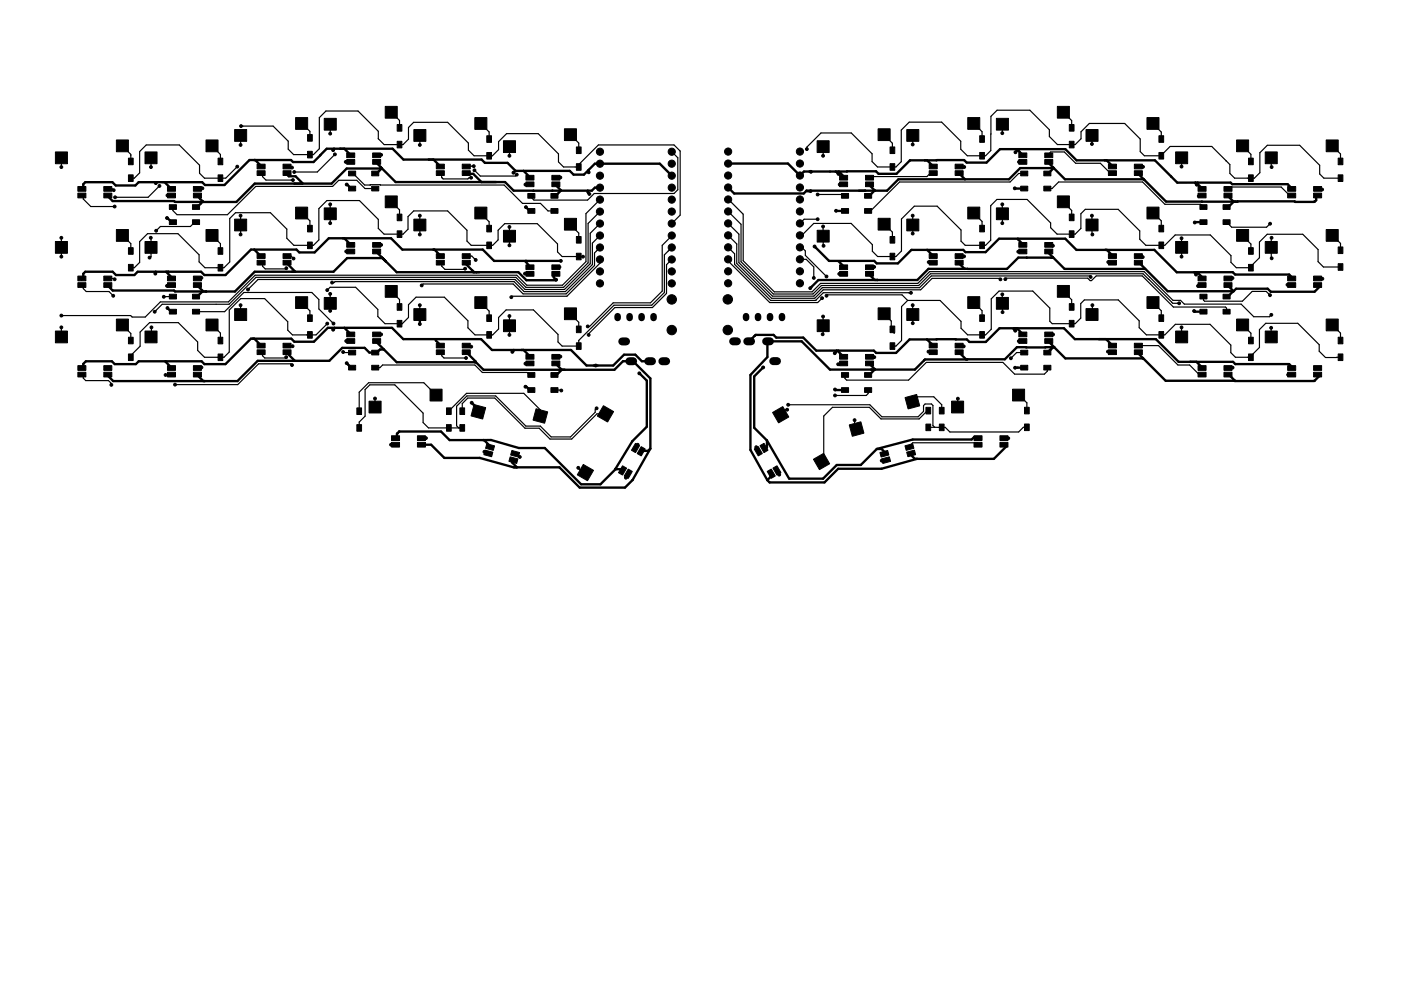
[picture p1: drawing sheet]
<svg xmlns="http://www.w3.org/2000/svg" width="297mm" height="210mm" viewBox="0 0 297 210" stroke-linecap="round" stroke-linejoin="round" font-family="sans-serif">
<g fill="#000" stroke="#000" stroke-width=".21">
<path d="M11.7 32.2h2.6v2.5h-2.6zM24.7 29.7h2.5v2.5h-2.5zM27.2 33.6h1v1.4h-1zM27.2 37.1h1v1.4h-1zM30.7 32.2h2.6v2.5h-2.6zM43.7 29.7h2.5v2.5h-2.5zM46.2 33.6h1v1.4h-1zM46.2 37.1h1v1.4h-1zM49.7 27.5h2.6v2.5h-2.6zM54.5 34.8h1.7v1h-1.7zM54.5 36.2h1.7v1h-1.7zM60 34.8h1.7v1h-1.7z"/>
<path d="M60 36.2h1.7v1h-1.7zM62.7 24.9h2.5v2.5h-2.5zM65.2 28.6h1v1.4h-1zM65.2 32.1h1v1.4h-1zM68.7 25.1h2.6v2.5h-2.6zM73.5 32.5h1.7v1h-1.7zM73.5 33.9h1.7v1h-1.7zM73.9 36.3h1.5v1h-1.5zM73.9 39.5h1.5v1h-1.5zM79 32.5h1.7v1h-1.7zM79 33.9h1.7v1h-1.7zM78.8 36.3h1.5v1h-1.5z"/>
<path d="M78.8 39.5h1.5v1h-1.5zM81.7 22.6h2.5v2.5h-2.5zM84.2 26.4h1v1.4h-1zM84.2 30h1v1.4h-1zM87.7 27.5h2.6v2.5h-2.6zM92.5 34.8h1.7v1h-1.7zM92.5 36.2h1.7v1h-1.7zM98 34.8h1.7v1h-1.7zM98 36.2h1.7v1h-1.7zM100.7 24.9h2.5v2.5h-2.5zM103.2 28.8h1v1.4h-1zM103.2 32.4h1v1.4h-1z"/>
<path d="M106.7 29.9h2.6v2.5h-2.6zM111.5 37.2h1.7v1h-1.7zM111.5 38.6h1.7v1h-1.7zM117 37.2h1.7v1h-1.7zM117 38.6h1.7v1h-1.7zM119.7 27.3h2.5v2.5h-2.5zM122.2 31.2h1v1.4h-1zM122.2 34.7h1v1.4h-1zM173.2 29.9h2.6v2.5h-2.6zM178 37.2h1.7v1h-1.7zM178 38.6h1.7v1h-1.7zM183.5 37.2h1.7v1h-1.7z"/>
<path d="M183.5 38.6h1.7v1h-1.7zM186.2 27.3h2.5v2.5h-2.5zM188.7 31.2h1v1.4h-1zM188.7 34.7h1v1.4h-1zM192.3 27.5h2.5v2.5h-2.5zM197 34.8h1.7v1h-1.7zM197 36.2h1.7v1h-1.7zM202.5 34.8h1.7v1h-1.7zM202.5 36.2h1.7v1h-1.7zM205.2 24.9h2.5v2.5h-2.5zM207.7 28.8h1v1.4h-1zM207.7 32.3h1v1.4h-1z"/>
<path d="M211.3 25.1h2.5v2.5h-2.5zM216 32.5h1.7v1h-1.7zM216 33.9h1.7v1h-1.7zM216.4 36.3h1.5v1h-1.5zM216.4 39.5h1.5v1h-1.5zM221.5 32.5h1.7v1h-1.7zM221.5 33.9h1.7v1h-1.7zM221.3 36.3h1.5v1h-1.5zM221.3 39.5h1.5v1h-1.5zM224.2 22.6h2.5v2.5h-2.5zM226.7 26.4h1v1.4h-1zM226.7 30h1v1.4h-1z"/>
<path d="M230.3 27.5h2.5v2.5h-2.5zM235 34.8h1.7v1h-1.7zM235 36.2h1.7v1h-1.7zM240.5 34.8h1.7v1h-1.7zM240.5 36.2h1.7v1h-1.7zM243.2 24.9h2.5v2.5h-2.5zM245.7 28.8h1v1.4h-1zM245.7 32.3h1v1.4h-1zM249.3 32.2h2.5v2.5h-2.5zM262.2 29.7h2.5v2.5h-2.5zM264.7 33.5h1v1.4h-1zM264.7 37.1h1v1.4h-1z"/>
<path d="M268.3 32.2h2.5v2.5h-2.5zM281.2 29.7h2.5v2.5h-2.5zM283.7 33.5h1v1.4h-1zM283.7 37.1h1v1.4h-1zM11.7 51.2h2.6v2.5h-2.6zM16.5 39.6h1.7v1h-1.7zM16.5 41h1.7v1h-1.7zM16.5 58.6h1.7v1h-1.7zM22 39.6h1.7v1h-1.7zM22 41h1.7v1h-1.7zM22 58.6h1.7v1h-1.7zM24.7 48.7h2.5v2.5h-2.5z"/>
<path d="M27.2 52.6h1v1.4h-1zM27.2 56.1h1v1.4h-1zM30.7 51.2h2.6v2.5h-2.6zM35.5 39.6h1.7v1h-1.7zM35.5 41h1.7v1h-1.7zM35.5 58.6h1.7v1h-1.7zM35.9 43.4h1.5v1h-1.5zM35.9 46.6h1.5v1h-1.5zM41 39.6h1.7v1h-1.7zM41 41h1.7v1h-1.7zM41 58.6h1.7v1h-1.7zM40.8 43.4h1.5v1h-1.5z"/>
<path d="M40.8 46.6h1.5v1h-1.5zM43.7 48.7h2.5v2.5h-2.5zM46.2 52.6h1v1.4h-1zM46.2 56.1h1v1.4h-1zM49.7 46.5h2.6v2.5h-2.6zM54.5 53.8h1.7v1h-1.7zM54.5 55.2h1.7v1h-1.7zM60 53.8h1.7v1h-1.7zM60 55.2h1.7v1h-1.7zM62.7 43.9h2.5v2.5h-2.5zM65.2 47.8h1v1.4h-1zM65.2 51.4h1v1.4h-1z"/>
<path d="M68.7 44.1h2.6v2.5h-2.6zM73.5 51.5h1.7v1h-1.7zM73.5 52.9h1.7v1h-1.7zM79 51.5h1.7v1h-1.7zM79 52.9h1.7v1h-1.7zM81.7 41.6h2.5v2.5h-2.5zM84.2 45.4h1v1.4h-1zM84.2 49h1v1.4h-1zM87.7 46.5h2.6v2.5h-2.6zM92.5 53.8h1.7v1h-1.7zM92.5 55.2h1.7v1h-1.7zM98 53.8h1.7v1h-1.7z"/>
<path d="M98 55.2h1.7v1h-1.7zM100.7 43.9h2.5v2.5h-2.5zM103.2 47.8h1v1.4h-1zM103.2 51.4h1v1.4h-1zM106.7 48.9h2.6v2.5h-2.6zM111.5 56.2h1.7v1h-1.7zM111.5 57.6h1.7v1h-1.7zM111.9 41.1h1.5v1h-1.5zM111.9 44.3h1.5v1h-1.5zM117 56.2h1.7v1h-1.7zM117 57.6h1.7v1h-1.7zM116.8 41.1h1.5v1h-1.5z"/>
<path d="M116.8 44.3h1.5v1h-1.5zM119.7 46.3h2.5v2.5h-2.5zM122.2 50.2h1v1.4h-1zM122.2 53.7h1v1.4h-1zM173.3 48.9h2.5v2.5h-2.5zM178 56.2h1.7v1h-1.7zM178 57.6h1.7v1h-1.7zM178.4 41.1h1.5v1h-1.5zM178.4 44.3h1.5v1h-1.5zM183.5 56.2h1.7v1h-1.7zM183.5 57.6h1.7v1h-1.7zM183.3 41.1h1.5v1h-1.5z"/>
<path d="M183.3 44.3h1.5v1h-1.5zM186.2 46.3h2.5v2.5h-2.5zM188.7 50.2h1v1.4h-1zM188.7 53.7h1v1.4h-1zM192.3 46.5h2.5v2.5h-2.5zM197 53.8h1.7v1h-1.7zM197 55.2h1.7v1h-1.7zM202.5 53.8h1.7v1h-1.7zM202.5 55.2h1.7v1h-1.7zM205.2 43.9h2.5v2.5h-2.5zM207.7 47.8h1v1.4h-1zM207.7 51.3h1v1.4h-1z"/>
<path d="M211.3 44.1h2.5v2.5h-2.5zM216 51.5h1.7v1h-1.7zM216 52.9h1.7v1h-1.7zM221.5 51.5h1.7v1h-1.7zM221.5 52.9h1.7v1h-1.7zM224.2 41.6h2.5v2.5h-2.5zM226.7 45.4h1v1.4h-1zM226.7 49h1v1.4h-1zM230.3 46.5h2.5v2.5h-2.5zM235 53.8h1.7v1h-1.7zM235 55.2h1.7v1h-1.7zM240.5 53.8h1.7v1h-1.7z"/>
<path d="M240.5 55.2h1.7v1h-1.7zM243.2 43.9h2.5v2.5h-2.5zM245.7 47.8h1v1.4h-1zM245.7 51.3h1v1.4h-1zM249.3 51.2h2.5v2.5h-2.5zM254 39.6h1.7v1h-1.7zM254 41h1.7v1h-1.7zM254 58.6h1.7v1h-1.7zM254.4 43.4h1.5v1h-1.5zM254.4 46.6h1.5v1h-1.5zM259.5 39.6h1.7v1h-1.7zM259.5 41h1.7v1h-1.7z"/>
<path d="M259.5 58.6h1.7v1h-1.7zM259.3 43.4h1.5v1h-1.5zM259.3 46.6h1.5v1h-1.5zM262.2 48.7h2.5v2.5h-2.5zM264.7 52.5h1v1.4h-1zM264.7 56.1h1v1.4h-1zM268.3 51.2h2.5v2.5h-2.5zM273 39.6h1.7v1h-1.7zM273 41h1.7v1h-1.7zM273 58.6h1.7v1h-1.7zM278.5 39.6h1.7v1h-1.7zM278.5 41h1.7v1h-1.7z"/>
<path d="M278.5 58.6h1.7v1h-1.7zM281.2 48.7h2.5v2.5h-2.5zM283.7 52.4h1v1.4h-1zM283.7 55.9h1v1.4h-1zM11.7 70.2h2.6v2.5h-2.6zM16.5 60h1.7v1h-1.7zM16.5 77.6h1.7v1h-1.7zM16.5 79h1.7v1h-1.7zM22 60h1.7v1h-1.7zM22 77.6h1.7v1h-1.7zM22 79h1.7v1h-1.7zM24.7 67.7h2.5v2.5h-2.5z"/>
<path d="M27.2 71.6h1v1.4h-1zM27.2 75.1h1v1.4h-1zM30.7 70.2h2.6v2.5h-2.6zM35.5 60h1.7v1h-1.7zM35.5 77.6h1.7v1h-1.7zM35.5 79h1.7v1h-1.7zM35.9 62.4h1.5v1h-1.5zM35.9 65.6h1.5v1h-1.5zM41 60h1.7v1h-1.7zM41 77.6h1.7v1h-1.7zM41 79h1.7v1h-1.7zM40.8 62.4h1.5v1h-1.5z"/>
<path d="M40.8 65.6h1.5v1h-1.5zM43.7 67.7h2.5v2.5h-2.5zM46.2 71.6h1v1.4h-1zM46.2 75.1h1v1.4h-1zM49.7 65.5h2.6v2.5h-2.6zM54.5 72.8h1.7v1h-1.7zM54.5 74.2h1.7v1h-1.7zM60 72.8h1.7v1h-1.7zM60 74.2h1.7v1h-1.7zM62.7 62.9h2.5v2.5h-2.5zM65.2 66.8h1v1.4h-1zM65.2 70.4h1v1.4h-1z"/>
<path d="M68.7 63.1h2.6v2.5h-2.6zM73.5 70.5h1.7v1h-1.7zM73.5 71.9h1.7v1h-1.7zM73.9 74.3h1.5v1h-1.5zM73.9 77.5h1.5v1h-1.5zM79 70.5h1.7v1h-1.7zM79 71.9h1.7v1h-1.7zM78.8 74.3h1.5v1h-1.5zM78.8 77.5h1.5v1h-1.5zM81.7 60.6h2.5v2.5h-2.5zM84.2 64.4h1v1.4h-1zM84.2 68h1v1.4h-1z"/>
<path d="M87.7 65.5h2.6v2.5h-2.6zM92.5 72.8h1.7v1h-1.7zM92.5 74.2h1.7v1h-1.7zM98 72.8h1.7v1h-1.7zM98 74.2h1.7v1h-1.7zM100.7 62.9h2.5v2.5h-2.5zM103.2 66.8h1v1.4h-1zM103.2 70.4h1v1.4h-1zM106.7 67.9h2.6v2.5h-2.6zM111.5 75.2h1.7v1h-1.7zM111.5 76.6h1.7v1h-1.7zM111.9 79.1h1.5v1h-1.5z"/>
<path d="M117 75.2h1.7v1h-1.7zM117 76.6h1.7v1h-1.7zM116.8 79.1h1.5v1h-1.5zM119.7 65.3h2.5v2.5h-2.5zM122.2 69.2h1v1.4h-1zM122.2 72.7h1v1.4h-1zM173.3 67.9h2.5v2.5h-2.5zM178 75.2h1.7v1h-1.7zM178 76.6h1.7v1h-1.7zM178.4 79.1h1.5v1h-1.5zM183.5 75.2h1.7v1h-1.7zM183.5 76.6h1.7v1h-1.7z"/>
<path d="M183.3 79.1h1.5v1h-1.5zM186.2 65.3h2.5v2.5h-2.5zM188.7 69.2h1v1.4h-1zM188.7 72.7h1v1.4h-1zM192.3 65.5h2.5v2.5h-2.5zM197 72.8h1.7v1h-1.7zM197 74.2h1.7v1h-1.7zM202.5 72.8h1.7v1h-1.7zM202.5 74.2h1.7v1h-1.7zM205.2 62.9h2.5v2.5h-2.5zM207.7 66.8h1v1.4h-1zM207.7 70.3h1v1.4h-1z"/>
<path d="M211.3 63.1h2.5v2.5h-2.5zM216 70.5h1.7v1h-1.7zM216 71.9h1.7v1h-1.7zM216.4 74.3h1.5v1h-1.5zM216.4 77.5h1.5v1h-1.5zM221.5 70.5h1.7v1h-1.7zM221.5 71.9h1.7v1h-1.7zM221.3 74.3h1.5v1h-1.5zM221.3 77.5h1.5v1h-1.5zM224.2 60.6h2.5v2.5h-2.5zM226.7 64.4h1v1.4h-1zM226.7 68h1v1.4h-1z"/>
<path d="M230.3 65.5h2.5v2.5h-2.5zM235 72.8h1.7v1h-1.7zM235 74.2h1.7v1h-1.7zM240.5 72.8h1.7v1h-1.7zM240.5 74.2h1.7v1h-1.7zM243.2 62.9h2.5v2.5h-2.5zM245.7 66.8h1v1.4h-1zM245.7 70.3h1v1.4h-1zM249.3 70.2h2.5v2.5h-2.5zM254 77.6h1.7v1h-1.7zM254 79h1.7v1h-1.7zM254 60h1.7v1h-1.7z"/>
<path d="M254.4 62.4h1.5v1h-1.5zM254.4 65.6h1.5v1h-1.5zM259.5 77.6h1.7v1h-1.7zM259.5 79h1.7v1h-1.7zM259.5 60h1.7v1h-1.7zM259.3 62.4h1.5v1h-1.5zM259.3 65.6h1.5v1h-1.5zM262.2 67.7h2.5v2.5h-2.5zM264.7 71.5h1v1.4h-1zM264.7 75.1h1v1.4h-1zM268.3 70.2h2.5v2.5h-2.5zM273 77.6h1.7v1h-1.7z"/>
<path d="M273 79h1.7v1h-1.7zM273 60h1.7v1h-1.7zM278.5 77.6h1.7v1h-1.7zM278.5 79h1.7v1h-1.7zM278.5 60h1.7v1h-1.7zM281.2 67.7h2.5v2.5h-2.5zM283.7 71.5h1v1.4h-1zM283.7 75.1h1v1.4h-1zM75.7 86.5h1v1.4h-1zM75.7 90.1h1v1.4h-1zM78.2 85.1h2.6v2.5h-2.6zM83 92.5h1.7v1h-1.7z"/>
<path d="M83 93.9h1.7v1h-1.7zM88.5 92.5h1.7v1h-1.7zM88.5 93.9h1.7v1h-1.7zM91.2 82.6h2.5v2.5h-2.5zM94.7 86.5h1v1.4h-1zM94.7 90.1h1v1.4h-1zM97.5 86.5h1v1.4h-1zM97.5 90.1h1v1.4h-1zM102.8 95.5l1.7 .4-.3 1-1.6-.4zM103.2 94.2l1.7 .4-.3 1-1.6-.5zM100.5 85.8l2.5 .7-.7 2.4-2.4-.7zM108.2 96.9l1.6 .5-.3 .9-1.6-.4z"/>
<path d="M108.5 95.6l1.7 .4-.3 1-1.6-.5zM111.9 82.3h1.5v1h-1.5zM113.7 86.7l2.4 .7-.6 2.4-2.5-.7zM116.8 82.3h1.5v1h-1.5zM123.7 98.5l2.1 1.3-1.2 2.2-2.2-1.3zM127.9 86.1l2.2 1.2-1.3 2.2-2.1-1.2zM134.7 94.1l.9 .5-.9 1.4-.8-.5zM135.9 94.8l.9 .5-.8 1.4-.9-.5zM159.9 95.3l.9-.5 .8 1.4-.8 .5zM161.1 94.6l.9-.5 .8 1.4-.8 .5zM163.9 99.3l.8-.5 .9 1.5-.9 .5zM163.8 87.5l2.2-1.2 1.2 2.2-2.1 1.2z"/>
<path d="M172.5 97.4l2.1-1.2 1.3 2.2-2.2 1.2zM178.4 82.3h1.5v1h-1.5zM180.1 90.2l2.4-.7 .7 2.4-2.5 .7zM183.3 82.3h1.5v1h-1.5zM186.6 96l1.6-.4 .3 .9-1.7 .5zM186.9 97.4l1.7-.5 .2 1-1.6 .4zM191.9 94.6l1.6-.5 .3 1-1.7 .5zM192.2 95.9l1.7-.4 .2 1-1.6 .4zM191.9 84.4l2.5-.7 .6 2.4-2.5 .7zM196.3 86.4h1v1.4h-1zM196.3 90h1v1.4h-1zM199.2 86.4h1v1.4h-1z"/>
<path d="M199.2 90h1v1.4h-1zM201.8 85.1h2.5v2.5h-2.5zM206.5 92.5h1.7v1h-1.7zM206.5 93.9h1.7v1h-1.7zM212 92.5h1.7v1h-1.7zM212 93.9h1.7v1h-1.7zM214.7 82.6h2.5v2.5h-2.5zM217.2 86.4h1v1.4h-1zM217.2 90h1v1.4h-1zM132 98.8l.8 .5-.8 1.5-.9-.5zM133.2 99.5l.9 .5-.9 1.5-.9-.5zM162.7 100l.8-.5 .9 1.5-.9 .5z"/>
<circle cx="13" cy="35.5" r=".3"/>
<circle cx="32" cy="35.5" r=".3"/>
<circle cx="33" cy="38.9" r=".3"/>
<circle cx="33.8" cy="39.5" r=".3"/>
<circle cx="42.9" cy="40" r=".3"/>
<circle cx="50.3" cy="35.4" r=".3"/>
<circle cx="51" cy="30.8" r=".3"/>
<circle cx="51.1" cy="26.8" r=".3"/>
<circle cx="61.9" cy="35.6" r=".3"/>
<circle cx="62.1" cy="38.2" r=".3"/>
<circle cx="62.4" cy="36.5" r=".3"/>
<circle cx="70" cy="28.4" r=".3"/>
<circle cx="70.6" cy="31.9" r=".3"/>
<circle cx="71" cy="32.8" r=".3"/>
<circle cx="73.3" cy="34.4" r=".3"/>
<circle cx="73.5" cy="39.2" r=".3"/>
<circle cx="80.8" cy="32.9" r=".3"/>
<circle cx="89" cy="30.8" r=".3"/>
<circle cx="99.9" cy="37.7" r=".3"/>
<circle cx="100.4" cy="35.3" r=".3"/>
<circle cx="100.6" cy="36.1" r=".3"/>
<circle cx="108" cy="33.1" r=".3"/>
<circle cx="108.9" cy="36.6" r=".3"/>
<circle cx="109.6" cy="37.1" r=".3"/>
<circle cx="111.4" cy="39.2" r=".3"/>
<circle cx="118.8" cy="37.7" r=".3"/>
<circle cx="124.8" cy="36.6" r=".3"/>
<circle cx="127.2" cy="39.8" r=".76"/>
<circle cx="127.2" cy="34.7" r=".76"/>
<circle cx="127.2" cy="37.3" r=".76"/>
<circle cx="127.2" cy="32.2" r=".76"/>
<circle cx="142.4" cy="39.8" r=".76"/>
<circle cx="142.4" cy="34.7" r=".76"/>
<circle cx="142.4" cy="32.2" r=".76"/>
<circle cx="142.4" cy="37.3" r=".76"/>
<circle cx="154.4" cy="32.2" r=".76"/>
<circle cx="154.4" cy="34.7" r=".76"/>
<circle cx="154.4" cy="37.2" r=".76"/>
<circle cx="154.4" cy="39.8" r=".76"/>
<circle cx="169.6" cy="34.7" r=".76"/>
<circle cx="169.6" cy="39.8" r=".76"/>
<circle cx="169.6" cy="37.2" r=".76"/>
<circle cx="169.6" cy="32.2" r=".76"/>
<circle cx="171.1" cy="31.6" r=".3"/>
<circle cx="171.9" cy="36.5" r=".3"/>
<circle cx="174.5" cy="33.1" r=".3"/>
<circle cx="177.8" cy="36.9" r=".3"/>
<circle cx="178" cy="39.2" r=".3"/>
<circle cx="193.5" cy="30.7" r=".3"/>
<circle cx="204.4" cy="35.4" r=".3"/>
<circle cx="212.5" cy="28.3" r=".3"/>
<circle cx="215.2" cy="40" r=".3"/>
<circle cx="215.3" cy="32.3" r=".3"/>
<circle cx="216" cy="34.4" r=".3"/>
<circle cx="231.5" cy="30.6" r=".3"/>
<circle cx="242.3" cy="35.4" r=".3"/>
<circle cx="250.5" cy="35.4" r=".3"/>
<circle cx="253.8" cy="39.2" r=".3"/>
<circle cx="269.6" cy="35.5" r=".3"/>
<circle cx="13" cy="50.5" r=".3"/>
<circle cx="13" cy="54.5" r=".3"/>
<circle cx="24.1" cy="40.4" r=".3"/>
<circle cx="24.3" cy="59.3" r=".3"/>
<circle cx="24.3" cy="43.8" r=".3"/>
<circle cx="24.4" cy="41.9" r=".3"/>
<circle cx="31.7" cy="54.7" r=".3"/>
<circle cx="32" cy="50.4" r=".3"/>
<circle cx="32.9" cy="58.1" r=".3"/>
<circle cx="33.1" cy="49" r=".3"/>
<circle cx="35.4" cy="46.3" r=".3"/>
<circle cx="35.5" cy="41.5" r=".3"/>
<circle cx="42.7" cy="59" r=".3"/>
<circle cx="51" cy="49.8" r=".3"/>
<circle cx="51" cy="45.8" r=".3"/>
<circle cx="60.7" cy="56.9" r=".3"/>
<circle cx="62.2" cy="54.9" r=".3"/>
<circle cx="70" cy="47.4" r=".3"/>
<circle cx="70" cy="43.4" r=".3"/>
<circle cx="70.4" cy="60" r=".3"/>
<circle cx="73.4" cy="53.4" r=".3"/>
<circle cx="80.8" cy="52" r=".3"/>
<circle cx="89" cy="45.8" r=".3"/>
<circle cx="89" cy="49.8" r=".3"/>
<circle cx="98.6" cy="57" r=".3"/>
<circle cx="100.9" cy="55.2" r=".3"/>
<circle cx="108" cy="48.2" r=".3"/>
<circle cx="108" cy="52.1" r=".3"/>
<circle cx="111.3" cy="58.1" r=".3"/>
<circle cx="111.5" cy="44" r=".3"/>
<circle cx="117.9" cy="59.4" r=".3"/>
<circle cx="118.6" cy="56.7" r=".3"/>
<circle cx="118.9" cy="55.4" r=".3"/>
<circle cx="123.6" cy="54.5" r=".3"/>
<circle cx="125" cy="41.2" r=".3"/>
<circle cx="127.2" cy="55.1" r=".76"/>
<circle cx="127.2" cy="57.6" r=".76"/>
<circle cx="127.2" cy="47.4" r=".76"/>
<circle cx="127.2" cy="50" r=".76"/>
<circle cx="127.2" cy="44.9" r=".76"/>
<circle cx="127.2" cy="42.4" r=".76"/>
<circle cx="127.2" cy="52.5" r=".76"/>
<circle cx="142.4" cy="47.4" r=".76"/>
<circle cx="142.4" cy="42.4" r=".76"/>
<circle cx="142.4" cy="50" r=".76"/>
<circle cx="142.4" cy="44.9" r=".76"/>
<circle cx="142.4" cy="57.6" r=".76"/>
<circle cx="142.4" cy="52.5" r=".76"/>
<circle cx="142.4" cy="55.1" r=".76"/>
<circle cx="154.4" cy="42.3" r=".76"/>
<circle cx="154.4" cy="47.4" r=".76"/>
<circle cx="154.4" cy="49.9" r=".76"/>
<circle cx="154.4" cy="55" r=".76"/>
<circle cx="154.4" cy="57.6" r=".76"/>
<circle cx="154.4" cy="44.9" r=".76"/>
<circle cx="154.4" cy="52.5" r=".76"/>
<circle cx="169.6" cy="42.3" r=".76"/>
<circle cx="169.6" cy="44.9" r=".76"/>
<circle cx="169.6" cy="49.9" r=".76"/>
<circle cx="169.6" cy="57.6" r=".76"/>
<circle cx="169.6" cy="47.4" r=".76"/>
<circle cx="169.6" cy="55" r=".76"/>
<circle cx="169.6" cy="52.5" r=".76"/>
<circle cx="171.9" cy="40.6" r=".3"/>
<circle cx="172.5" cy="59" r=".3"/>
<circle cx="172.7" cy="52.3" r=".3"/>
<circle cx="173.4" cy="46.5" r=".3"/>
<circle cx="173.4" cy="41.3" r=".3"/>
<circle cx="174.5" cy="48.1" r=".3"/>
<circle cx="174.6" cy="52.2" r=".3"/>
<circle cx="175.2" cy="58.7" r=".3"/>
<circle cx="177.3" cy="44.7" r=".3"/>
<circle cx="177.9" cy="58.1" r=".3"/>
<circle cx="185.3" cy="56.6" r=".3"/>
<circle cx="193.5" cy="49.6" r=".3"/>
<circle cx="193.5" cy="45.8" r=".3"/>
<circle cx="196.9" cy="55.6" r=".3"/>
<circle cx="204.4" cy="54.4" r=".3"/>
<circle cx="212.1" cy="59.3" r=".3"/>
<circle cx="212.5" cy="47.4" r=".3"/>
<circle cx="212.5" cy="43.4" r=".3"/>
<circle cx="213.1" cy="59.2" r=".3"/>
<circle cx="215.9" cy="53.4" r=".3"/>
<circle cx="223.2" cy="52.1" r=".3"/>
<circle cx="231.2" cy="58.8" r=".3"/>
<circle cx="231.5" cy="45.8" r=".3"/>
<circle cx="231.6" cy="49.8" r=".3"/>
<circle cx="235" cy="55.6" r=".3"/>
<circle cx="242.3" cy="54.5" r=".3"/>
<circle cx="250.5" cy="50.6" r=".3"/>
<circle cx="250.5" cy="54.5" r=".3"/>
<circle cx="253.3" cy="47.2" r=".3"/>
<circle cx="253.6" cy="58.3" r=".3"/>
<circle cx="254.2" cy="41.6" r=".3"/>
<circle cx="261.3" cy="59" r=".3"/>
<circle cx="269.3" cy="47.5" r=".3"/>
<circle cx="269.6" cy="50.5" r=".3"/>
<circle cx="269.6" cy="54.8" r=".3"/>
<circle cx="280.3" cy="40.2" r=".3"/>
<circle cx="280.4" cy="59.1" r=".3"/>
<circle cx="13" cy="69.5" r=".3"/>
<circle cx="13" cy="67" r=".3"/>
<circle cx="24" cy="62.8" r=".3"/>
<circle cx="32.1" cy="69.5" r=".3"/>
<circle cx="32.8" cy="66.1" r=".3"/>
<circle cx="34.7" cy="63" r=".3"/>
<circle cx="35.1" cy="79.6" r=".3"/>
<circle cx="35.4" cy="60.7" r=".3"/>
<circle cx="35.5" cy="65.4" r=".3"/>
<circle cx="42.7" cy="78" r=".3"/>
<circle cx="51" cy="64.8" r=".3"/>
<circle cx="52.6" cy="61.4" r=".3"/>
<circle cx="60.7" cy="75.8" r=".3"/>
<circle cx="61.9" cy="77.5" r=".3"/>
<circle cx="62" cy="73.5" r=".3"/>
<circle cx="69.4" cy="61.6" r=".3"/>
<circle cx="69.4" cy="68.7" r=".3"/>
<circle cx="70" cy="62.4" r=".3"/>
<circle cx="70" cy="66" r=".3"/>
<circle cx="70.6" cy="70" r=".3"/>
<circle cx="70.7" cy="68.7" r=".3"/>
<circle cx="72.8" cy="74.7" r=".3"/>
<circle cx="73.4" cy="72.4" r=".3"/>
<circle cx="73.5" cy="77.1" r=".3"/>
<circle cx="80.8" cy="71" r=".3"/>
<circle cx="89" cy="64.8" r=".3"/>
<circle cx="89" cy="68.8" r=".3"/>
<circle cx="89.4" cy="60.6" r=".3"/>
<circle cx="98.8" cy="76" r=".3"/>
<circle cx="99.9" cy="73.6" r=".3"/>
<circle cx="108" cy="67.1" r=".3"/>
<circle cx="108" cy="71.1" r=".3"/>
<circle cx="108.4" cy="63.1" r=".3"/>
<circle cx="108.6" cy="74.7" r=".3"/>
<circle cx="111.4" cy="77.2" r=".3"/>
<circle cx="118.8" cy="75.7" r=".3"/>
<circle cx="124.6" cy="69.3" r=".3"/>
<circle cx="124.8" cy="71.1" r=".3"/>
<circle cx="126.3" cy="77.6" r=".3"/>
<circle cx="127.2" cy="60.1" r=".76"/>
<circle cx="135.5" cy="79.2" r=".3"/>
<circle cx="142.4" cy="60.1" r=".76"/>
<circle cx="142.4" cy="63.5" r="1"/>
<circle cx="142.4" cy="70" r="1"/>
<circle cx="154.3" cy="70" r="1"/>
<circle cx="154.3" cy="63.5" r="1"/>
<circle cx="154.4" cy="60.1" r=".76"/>
<circle cx="161.8" cy="78" r=".3"/>
<circle cx="169.6" cy="60.1" r=".76"/>
<circle cx="171.8" cy="61.1" r=".3"/>
<circle cx="174.3" cy="63.3" r=".3"/>
<circle cx="174.4" cy="70.9" r=".3"/>
<circle cx="174.5" cy="67.2" r=".3"/>
<circle cx="175.2" cy="62.7" r=".3"/>
<circle cx="177" cy="74.9" r=".3"/>
<circle cx="177.7" cy="77.3" r=".3"/>
<circle cx="185.4" cy="75.8" r=".3"/>
<circle cx="193.1" cy="62.1" r=".3"/>
<circle cx="193.5" cy="64.8" r=".3"/>
<circle cx="193.5" cy="68.6" r=".3"/>
<circle cx="196.9" cy="74.6" r=".3"/>
<circle cx="204.3" cy="73.5" r=".3"/>
<circle cx="212.5" cy="62.5" r=".3"/>
<circle cx="212.6" cy="66.2" r=".3"/>
<circle cx="214.3" cy="76" r=".3"/>
<circle cx="215.2" cy="78" r=".3"/>
<circle cx="215.3" cy="70.2" r=".3"/>
<circle cx="216" cy="72.4" r=".3"/>
<circle cx="223.3" cy="71" r=".3"/>
<circle cx="231.6" cy="64.8" r=".3"/>
<circle cx="234.9" cy="74.6" r=".3"/>
<circle cx="250" cy="64.3" r=".3"/>
<circle cx="250.5" cy="69.5" r=".3"/>
<circle cx="253.2" cy="66" r=".3"/>
<circle cx="254" cy="60.7" r=".3"/>
<circle cx="261.3" cy="78" r=".3"/>
<circle cx="269.3" cy="62.6" r=".3"/>
<circle cx="269.5" cy="69.6" r=".3"/>
<circle cx="269.5" cy="66.8" r=".3"/>
<circle cx="273" cy="60.4" r=".3"/>
<circle cx="273.1" cy="79.5" r=".3"/>
<circle cx="23.6" cy="81.7" r=".3"/>
<circle cx="37.1" cy="81.6" r=".3"/>
<circle cx="79.5" cy="84.6" r=".3"/>
<circle cx="82.9" cy="94.4" r=".3"/>
<circle cx="90.3" cy="93" r=".3"/>
<circle cx="100" cy="85.5" r=".3"/>
<circle cx="102.7" cy="95.9" r=".3"/>
<circle cx="110.2" cy="97" r=".3"/>
<circle cx="111.4" cy="82.1" r=".3"/>
<circle cx="119" cy="82.9" r=".3"/>
<circle cx="122.6" cy="99.3" r=".3"/>
<circle cx="126.5" cy="86.6" r=".3"/>
<circle cx="135.2" cy="94.4" r=".3"/>
<circle cx="160.3" cy="94.9" r=".3"/>
<circle cx="166.9" cy="86.9" r=".3"/>
<circle cx="167.1" cy="85.9" r=".3"/>
<circle cx="177" cy="82.6" r=".3"/>
<circle cx="177" cy="83.9" r=".3"/>
<circle cx="181.2" cy="89.1" r=".3"/>
<circle cx="186.9" cy="97.7" r=".3"/>
<circle cx="203.1" cy="84.6" r=".3"/>
<circle cx="213.8" cy="93" r=".3"/>
<circle cx="132.7" cy="101.4" r=".3"/>
<circle cx="165.2" cy="100.7" r=".3"/>
</g>
<path d="M130.9 67.1v.4M133.5 67.1v.4M136 67.1v.4M138.6 67.1v.4M158.2 67.1v.4M160.7 67.1v.4M163.3 67.1v.4M165.8 67.1v.4" fill="none" stroke="#000" stroke-width="1.4"/>
<path d="M131.9 72.4h.8M133.4 76.6h.8M137.4 76.6h.8M140.4 76.6h.8M155.4 72.4h.8M158.4 72.4h.8M162.4 72.4h.8M163.9 76.6h.8" fill="none" stroke="#000" stroke-width="1.7"/>
<g fill="none" stroke="#000" stroke-width=".25">
<path d="M13 33.5v2M25.9 31l1.8 1.8v1.5M25.9 30.9v.1M32 35.4v.1M32 33.5v1.9M33.8 39.5l-2.4 2.4h-7M42.9 40l-.1 .1h-1.2M44.9 30.9l1.8 1.9v1.5M50.3 35.4l-2.4 2.4h-4.5l-1.1-1v-1.7l-4.3-4.3h-7l-1.4 1.4v4.5l-1.1 1.1h-.8M51 28.7v2.1M51.1 26.8h6.8l3.2 3.2v1.7l1.2 1.1h4.2l1.2-1.2v-6.6l1.4-1.4h6.8l4.3 4.3v1.6M55.7 36.7l-.1 .1"/>
<path d="M55.7 36.7v.8l.7 .7h5.7M60.6 35.3h1.1l.2 .3M63.9 26.2l1.8 1.7v1.4M70 28.3v.1M70 26.4v1.9M71 32.8l-3.7 3.7h-4.9M73.3 34.4h1.4M74.7 36.8h.2l2.4 2.5h29.6l3.9 3.9h3.8l1.6 1.6h1.4M80.2 29.5h.1M80.2 29.5l1.2 1.2h4.1l1.1-1.2v-2.4l1.1-1.1h7.2l4.4 4.4v1.5l1.2 1.2h3.9l1.3-1.3v-1.7l1.7-1.7h6.7l4.3 4.3v1.7l1.1 1h3.2v-.5l4.2-4.1h16l1.3 1.3v13.5l-1.8 1.8M80.8 32.9l-1.2 .1M82.9 23.8l1.8 1.8v1.5"/>
<path d="M89 28.7v2.1M93.6 36.8v.8l.2 .2M93.8 37.8h.1M99.9 37.7h-.4l-.3 .3h-5.2l-.2-.2M100.4 35.3h-1.8M100.6 36.1l1.2 1.3h7.5l.3-.3M101.9 26.2l1.8 1.8v1.5M108 31.1v2M112.7 39.1l-1.3 .1M118.8 37.7h-1.2M120.9 28.6l1.8 1.8v1.5M120.9 28.6h.1"/>
<path d="M142.4 32.2l1.3 1.3v6.8l-.8 .8h-16.9l-1.4 1.4h-11.4l-.5-.6v-.3M171.1 31.6v-.4l3-3h6.4l4.4 4.4v1.7l1.1 1.1h4l1.1-1.1v-6.7l1.7-1.7h6.8l4.1 4.1v1.7l1.4 1.3h3.9l1.1-1.1v-7.2l1.3-1.3h6.9l4.2 4.1v1.5l1.7 1.7h3.8l1.2-1.3v-1.4l1.8-1.8h7.5l3.2 3.3v2.7l.9 .8h3.5l2-1.9h8.8l3 3M174.5 31.1v2M179.2 39.1l-1.2 .1M187.5 28.6l1.7 1.8v1.5M193.5 30.6v.1M193.5 28.7v1.9M198.2 36.7h-.9l-.8 .8h-11.3l-.2 .2h-.9M203.1 35.3l1.3 .1M206.5 26.2h.1M206.5 26.2l1.7 1.7v1.6M212.5 26.4v1.9"/>
<path d="M216 34.4h1.2M217.2 36.8h-1.2l-1.8 1.8h-23.5l-6.1 6.2h-.5M222.1 33l.7-.8h2.9l2.4 2.4h5.2l2 2.1M225.5 23.8l1.7 1.8v1.5M225.5 23.8h.1M231.5 30.5v.1M231.5 28.7v1.8M235.3 36.7h.9M235.3 36.7h.1M241.1 35.3l1.2 .1M244.5 26.2l1.7 1.8v1.5M250.5 33.5v1.9"/>
<path d="M259.9 34.1l.9 .8v1.9l1 1h4.2l1.1-1.2v-4.2l1.6-1.6h6.9l4.2 4.3v1.8l.9 .9h3.5M259.9 34.1v.1M263.5 31l1.7 1.7v1.5M263.5 30.9v.1M269.5 33.5l.1 2M282.5 30.9h.1M282.5 30.9l1.7 1.8v1.5M13 50.5v4M17.3 59.5h.1M17.7 41.5v.7l1.5 1.6h5.1M22.6 40.1h1.2l.3 .3M22.6 59.1h1.5l.2 .2"/>
<path d="M25.9 49.9h.1M26 49.9l1.7 1.8v1.6M32 50.4v4l-.3 .3M35.5 41.5h1.2M36.2 59.3h.1M41.6 47.1h-.3l-.9 1h-6.4l-.9 .9M42.7 59h-1l-.1 .1M44.9 49.9l1.8 1.8v1.6M51 45.8v4M55.6 55.7l.1 .8 .5 .6h4.4l.1-.2M60.6 54.3h1.1l.5 .6M63.9 45.2l1.8 1.7v1.6"/>
<path d="M70 43.4v3.9M70 45.3v.1M70 47.3v.1M73.4 53.4h1.3M79.6 40h-2.2l-1.8-1.7h-3.8l-1.3 1.2h-16.3l-6 6.1h-10.7l-.8-.9v-.8M79.6 52h1.2M82.9 42.8l1.8 1.7v1.6M89 45.8v4M93.6 55.7l.1 .8 .6 .7h4.2l.1-.2M98.6 54.3h1.4l.9 .9M101.9 45.2l1.8 1.9v1.4M108 48.2v3.8"/>
<path d="M108 50.1h.1M108 52v.1M111.3 58.1h1.4M118.6 56.7h-1M120.9 58.9l-1.7 1.6h-7.5l-2.1-2.1h-55.5l-5.7 5.7h-14.4l-3.2 3.2h-2.8l-.3-.3h-14.7M120.9 47.6l1.8 1.9v1.4M123.6 54.4h-4.4l-1-.9v-1.7l-4.3-4.3h-6.9l-1.4 1.4v2l-1.1 1.2h-4.6l-.9-.9v-2.3l-4.1-4.1h-7.2l-1.2 1.2v2.6l-1 1.1h-4.1l-1.2-1.2v-1.9l-4-4h-6.9l-1.7 1.7v6.6l-1.1 1.2h-4.2l-1.5-1.5v-2l-3.5-3.5h-7.4l-1.2 1.3v9.2l-1.2 1.2h-4l-1.3-1.2v-1.5l-4.5-4.5h-6.4l-1.7 1.7v4.4l-1.1 1.1h-.8M123.6 54.4v.1M127.2 44.9l-2.5 2.5v8.4l-5.2 5.2h-8l-2.1-2.2h-55.1l-5.7 5.8h-14.2l-1.6 1.5M127.2 52.5l-1.1 1.2v2.6l-6.1 6.1h-9.1l-2.1-2.1h-19.1l-.3 .3M127.2 42.4l-3 2.9v10.2l-3.3 3.3M127.2 47.4l-2.1 2.1v6.5l-5.4 5.4h-8.4l-2.1-2.1h-54.5l-2.1 2.1"/>
<path d="M127.2 50l-1.6 1.6v4.5l-5.7 5.8h-8.8l-2.1-2.1h-38l-.2 .2h-.4M127.2 55.1v.7l-7 7.1h-11.6l-.2 .2M142.4 52.5l-1.5 1.6v8l-2.7 2.7h-8l-7.5 7.4v1.2M142.4 50l-2 2.1v9.7l-2.5 2.5h-7.9l-5 5h-.4M142.4 55.1l-1.1 1.1v6.1l-3 3h-7.9l-5.6 5.5v.3M154.4 42.3l3.2 3.1v9.9l6.6 6.6h8l1.8-1.8h20.6l2.5-2.5h45.5l6.1 6.1h1.6l.8 .8h12l2.7 2.7h3.3l.4-.4M154.4 52.5l1.4 1.3v2.3l7.6 7.6h9.6l1.6-1.6h18.5M154.4 55v.4l8.8 8.8h10.2l.9-.9M154.4 44.9l2.7 2.7v7.9l6.9 6.9h8.4l1.8-1.8h20.6l2.5-2.5h45.1l6.2 6.2h1.4M154.4 47.4l2.3 2.3v6l7.1 7.1h8.8l1.8-1.8h20.6l2.5-2.5h33.5l.2 .3M154.4 49.9l1.8 1.9v4.1l7.4 7.4h9.1l1.8-1.8h20.7l2.4-2.4h14.3l.2 .2M169.6 49.9h.4l2.5-2.5h8l4.5 4.5v1.4l1.1 1.1h3.9l1.1-1.1v-6.8l2.8-2.8h4.8l5.1 5.1v2.4l.8 .8h4.4l1-1v-7.4l1.4-1.3h6.4l5 5v1l1.3 1.4h3.9l1.2-1.2v-3.2l.9-.9h7l4.5 4.6v1.8l1.3 1.2h4.1l2.2-2.1h7.4l4.4 4.3v1.5l1.1 1.1h3.1v-.3l1.8-1.8v-3.4l1.7-1.6h7.5l3.3 3.2v2.6l1.1 1.1h3.6"/>
<path d="M169.6 52.5h.4l.7 .7v1l4.5 4.5M169.6 55h1.3l1.6 1.6v2.4M173.4 46.5h-2.9l-.9 .9M173.4 41.3h5.5l.3 .3M174.5 48.1l.1 4.1M177.9 58.1h1.2M179.2 58.1h-.1M185.3 56.6l-1.2 .1M187.5 47.6l1.7 1.7v1.6M193.5 45.8v3.8M193.5 47.7h.1M196.9 55.6l1.3 .1"/>
<path d="M203.1 54.3l1.3 .1M206.5 45.2l1.7 1.8v1.5M206.5 45.2h.1M212.5 43.4v4M213.1 59.2l.3-.2h17.2l.5 .5h.3l1-1h9.8l6.6 6.6h11l.3 .3v.7M217.2 53.4h-1.3M222.1 40h1l1.3-1.4h17.9l4.7 4.7h7.6l.6 .6M222.1 52h.9l.2 .1M225.5 42.8l1.7 1.8v1.5M231.5 45.8l.1 4M231.5 47.7h.1M235 55.6h1l.2 .1"/>
<path d="M241.1 54.3h1l.2 .2M244.5 45.2l1.7 1.7v1.6M250.5 50.6v3.9M255.2 41.5h-.9l-.1 .1M260.1 40.1l.4-.4h11.1l1.8 1.8h.8M260.1 47.1l1 1.1h7.4l.8-.7M261.3 59l-1.2 .1M263.5 49.9l1.7 1.9v1.4M269.6 50.5v4.3M279.1 40.1h1.1l.1 .1M279.1 59.1h1.3M282.5 49.9l1.7 1.7v1.5"/>
<path d="M13 69.5v2M17.4 79.8l.3-.3v.7l.5 .6h4.8l.6 .6v.3M17.6 60.6l.1-.1v.7l.6 .7h4.8l.9 .9M25.9 69l1.8 1.7v1.6M25.9 68.9v.1M32.1 69.5l-.1 2M36.7 79.5l-1.6 .1M36.7 62.9l-2 .1M36.7 60.5h-1.1l-.2 .2M41.6 66.1h6l4.1-4h14.4l1.5 1.5v2l3.1 3.1M42.7 78h-1l-.1 .1M44.9 68.9l1.8 1.8v1.6"/>
<path d="M51 64.8v1.9M55.6 74.7l.1 .8 .4 .5h4.4l.2-.2M60.6 73.3h1.3l.1 .2M61.9 77.5l-.3-.3h-6.8l-4.4 4.4h-13.3M63.9 64.2l1.8 1.8v1.5M63.9 64.2h.1M69.4 61.6l.6-.6h5.4l4.7 4.7v1.5l1.5 1.5h3.7l1.3-1.3v-2.7l1.6-1.6h6l5 5v1.5l1.5 1.5h3.8l1.2-1.3v-2.4l1.6-1.6h5.8l5.2 5.2v1.6l.9 .8h3.5M69.4 68.7l-2.4 2.4h-5l-1-1v-1.8l-4.9-4.9h-5.1l-2.4 2.4v8.9l-1.1 1.1h-4.1l-1.5-1.4v-1.8l-4.1-4.1h-6.1l-2 2v3l-2 1.9v.4M70 64.3v.1M70 62.4v3.5M70 65.9v.1M72.8 74.7l.1 .1h1.8"/>
<path d="M73.4 72.4h1.3M79.6 71h1.2M79.6 78h1l.5-.6h19.6l1.6 1.6h9.5l.5 .6h.4M82.9 61.8h.1M83 61.8l1.7 1.8v1.5M89 64.8v1.9M93.5 74.6l.2 .1v.8l.4 .5h4.7M98.6 73.3h1.1l.2 .3M101.9 64.2l1.8 1.8v1.5M108 67.1v4M108 69.1h.1M112.7 77.1l-1.3 .1"/>
<path d="M118.8 75.7h-1.2M120.9 66.6l1.8 1.8v1.5M174.5 67.2v3.6l-.1 .1M175.2 62.7l.2-.1h15.8l1.2 1.1M179.2 77.1l-.2 .2h-1.3M184.1 75.7l1.3 .1M187.5 66.6l1.5 1.5v1.3M188.8 69.9l.8 .8M189 69.4h.1M192.4 63.7h6.9l4.5 4.5v1.4l1.4 1.4h3.8l1.2-1.2v-6.4l1.6-1.6h7.2l3.6 3.6v2.8l.5 .5h4.9l1.1-1.2v-3.1l.8-.8h7.2l4.4 4.5v1.4l1.6 1.5h3.9l2.2-2.2h7.4l4.4 4.4v1.6l.9 1h3.3v-.3l1.8-1.8v-3.8l1.4-1.3h6.8l4.5 4.5v1.4l1.3 1.4 3.2-.1M192.4 63.7l-1.3 1.3v7.2l-1.1 1.2h-.8M192.7 62.1h.1"/>
<path d="M193.5 64.8v3.8M193.5 66.7h.1M196.9 74.6l1.3 .1M203.1 73.3h1.1l.1 .2M206.5 64.2l1.7 1.7v1.6M212.5 62.5l.1 3.7M217.2 74.8h-1.7l-1.2 1.2M217.2 72.4h-1.2M222.1 71h1.1M222.1 78v.8l-.7 .6h-6.3l-2.5-2.5h-16.2l-3.8 3.7h-13.1l-.3-.3v-.7M223.2 71h.1M225.5 61.8l1.7 1.8v1.5"/>
<path d="M231.6 64.8l-.1 1.9M234.9 74.6h1.1l.2 .1M241.1 73.3h4.5l4.1 4.1h2.5l2.1 2.1h.9M244.5 64.2h.1M244.5 64.2l1.7 1.7v1.6M250.5 69.5v2M255.2 60.5h-1l-.2 .2M261.3 78l-1.2 .1M263.5 68.9l1.7 1.8v1.5M269.3 62.6l-.8-.8h-3l-2.1 2.1h-8l-.2-.2v-.8M269.5 69.6v1.9M273 60.4l1.2 .1"/>
<path d="M274.2 79.5h-1.1M282.5 68.9h.1M282.5 68.9l1.7 1.8v1.5M79.5 86.3v.1M79.5 84.6v1.7M82.9 94.4h1.3M89.1 93h1.2M92.4 83.8l-2.5-2.6h-11.7l-2 2v4M92.4 83.8h.1M95.2 87.2l3.7-3.7h12.2l3.5 3.5v1.3M98 90.8h-7.2l-1.1-1.1v-2l-6-6h-5.3l-1 1v5.6l-1.2 1.2v1.3M98 87.2v-1.6l1.2-1.1h5.7l6.4 6.4h3l2.3 2.3h4.6l5.4-5.4h1.8"/>
<path d="M102.7 95.9h.7l.4 .4M108.9 96.2h.6l.7 .8M117.6 82.8l1.4 .1M122.6 99.3l1.1 1.2 .4-.2M126.5 86.6l-.3 .3v.6l-5.2 5.2h-4.1l-2.3-2.3h-3.1l-6.4-6.4h-6.1l-2.2 2.2v4.1l.5 .5M135.2 94.4v.3l-.6 .6M160.3 94.9v.5l.6 .6M164.6 99.5v.6l.6 .6M166.9 86.9h-.3l-1.1 1.1M167.1 85.9h17.3l2.6 2.5h7.6l1.2-1.1v-1.3l.3-.3h1.4l.3 .3v4.3l.4 .4M181.2 89.1v1.5l.4 .4M184.1 82.8v.7l-.4 .4h-6.7"/>
<path d="M188.2 97.5l-.2 .2h-1.1M193.4 85.2l1.1-1h3.5l1.7 1.7v1.2M196.8 87.1h-.2l-1.7 1.8h-8.1l-2.5-2.5h-7.8l-1.9 1.9v9.2l-.4 .4M198.2 90.7h2.2l1 1h14.6l1-1h.7M198.2 90.7h-1.4M203.1 84.6l-.1 1.8M207.7 94.4l-.5-.5h-13.7l-1 1M212.6 93h1.2M216 83.8l1.7 1.7v1.6M133.4 100.3l-.3 .2v.5l-.4 .4"/>
</g>
<path d="M127.2 34.7h12.7l2.5 2.6M154.4 34.7h12.7l2.5 2.5" fill="none" stroke="#000" stroke-width=".51"/>
<g fill="none" stroke="#000" stroke-width=".5">
<path d="M33.2 38.7l-.2 .2M35.1 38.7v.2l1.2 1.2h.4M54.1 34l1.4 1.3h.2M60.6 36.7l.6 .7h1.5l1.4 1.6M70.8 31.6l-.2 .3M73 31.6l1.4 1.4h.3M73.5 39.2l1 .8h.2M79.6 34.4l1.2 1.1-.2 .3h-7.1l-3.2 3.2h-16.3l-3.9 3.9h-7l-1.4-1.4h-.1M80.7 35.7h.2M80.9 35.7l3 2.9h23.2l1.8 1.9h16.6l.6-.7h1.1M80.9 35.7l-1 1.1h-.3M91.9 33.9l1.5 1.4h.3"/>
<path d="M98.6 36.7l.1 .2h1.6l1.8 1.7M109.3 36.3l-1.7-1.7h-4.8l-.7-.7h-16.6l-2.3-2.3h-13.9l-2.8 2.8h-4.4l-.4-.4h-8.8l-5.3 5.3h-4.1l-.6-.6h-13.5l-.7 .7h-4.2l-.7-.7h-5.7l-.4 .4v1M111 36.3l1.5 1.4h.2M117.6 39.1l1.3 1.3-1.1 1.2h-.2M124.8 36.6h.1M124.8 36.1v.5M127.2 34.7h-1.1l-2.3 2.4h-2.2l-.8-.8h-11.5l-.4 .3M154.4 39.8l1.3 1.3h14.7l.6-.6M169.6 37.2l.8-.8 15.3-.1 .6 .6h3.8l2.8-2.9h11.5l.5 .5h4.3l2.8-2.9h13.9l2.3 2.4h16.7l4.7 4.8 11.3-.1 .3 .4h11.8l1.2 1M171.9 36.4v.1M177.2 36.4l.3 .1M177.5 36.5l.3-.1 1.4 1.3"/>
<path d="M177.5 36.5l.3 .4M184.1 39.1l1.4 1.4M196.6 34l1.3 1.3h.3M203.1 36.7h.2l1.3 1.3M215.2 40h2M215.3 32.3l.3-.3v-.4l1.3 1.4h.3M216.1 32.2h.1M222.1 34.4l3.7 3.6h16.7M223.3 35.6l-.2 .1h-6.8l-2.4 2.3h-23.4l-2.4 2.5h-17.1M223.4 35.7l-1.1 1.1h-.2M234.6 34l1.3 1.3h.3M241.1 36.7h.1"/>
<path d="M241.1 37h.3l5.8 5.8 27.3-.1 .1 .1h4l.5-.3v-1M248.3 37.5h.1M253.4 38.7l.1 .1M253.5 38.8l.3 .4M253.9 38.7v.3l1.1 1.1h.2M22.6 41.5l1.3 1.2h13l.2 .1h5.8M33 57.7l-.1 .4M35.2 57.7l1.5 1.4M35.4 46.3l1 .8h.3M43 42.8l-1.2 1.1h-.2M53.9 53l1.4 1.3h.4M60.6 55.7l2 2"/>
<path d="M73 50.6l1.4 1.4h.3M79.6 53.4l4.5 4.4h25.8l1.7 1.7h6.2l.1-.1-.5-.5 .2-.8M81.1 54.8h-7.5l-2.9 2.9h-16.7l-4.2 4.2-12.7-.1-.2-.2h-13l-1.2-1.1h-.1M92.1 53l1.4 1.3h.2M98.6 55.7l1.9 2.1M111.5 55.4l-.1 .1 1.1 1.2h.2M111.5 44l.8 .8h.4M113.1 40.5h.1M117.1 40.5h.1M118.9 55.4h-14.1l-2.4-2.4h-17.1l-2.4-2.4h-13.2l-3 3h-3.2l-.6-.6h-9.7l-5.4 5.4h-4.5l-.7-.7h-13.4l-.7 .7h-3.9l-.7-.7h-5.8l-.4 .4v1M124.6 40.5v.3l.4 .4M171 40.5l.9 .1"/>
<path d="M172.7 52.3l3.1 3.1h9.6l.5 .5h4.5l2.8-2.9h11l.5 .5h4.3l2.8-2.9h14.1l2.3 2.4h16.5l4.8 4.8h11.9l.5 .4h11.4l.9 .9M177.3 44.7l1.9 .1M177.8 55.5l1.4 1.2M184.1 58.1h.2M184.2 58.1l1.2 1.3M185.4 40.5l-1.1 1.1h-.2M186 59.4h.1M196.6 53l1.3 1.3h.3M203.1 55.7l1.4 1.3M205.1 57v.1M215.8 50.6l1.4 1.4M217.7 54.7h.1"/>
<path d="M222.1 53.4l1.1 1.2-.1 .1M234.7 53l1.3 1.3h.2M241.1 55.7h.2M241.1 55.9h.5l6 5.9h13.9M242.8 57.1h-17.1l-2.4-2.4h-7.4l-2.4 2.4-16.6-.1-2.4 2.4h-21l-1.7 1.7M253.2 57.8h.2M253.4 57.8l.2 .5M253.5 57.8h-.1M253.8 57.8l1.4 1.3M254.8 42.8h.1M255.2 47.1l-1.9 .1M260.1 41.5h.1l1.3 1.3"/>
<path d="M261.6 42.8l-1.2 1.1h-.3M35.1 76.7l1.3 1.4h.3M35.5 65.4l.9 .9M41.6 79.5h.1l1.4 1.4M41.6 60.5h.1l1.2 1.2v.2l-1.1 1h-.2M43.7 61.8v.1M53.9 71.9l1.5 1.4h.3M60.6 74.7l1.9 1.9M70.9 69.6l-.3 .4M73 69.6l1.3 1.4M73.5 77.1l1 1.1M79.6 72.4l4.5 4.5h16.8l1.6 1.6h27.8l1.8-1.9h2.1l3.7 3.7v14.9"/>
<path d="M81.4 74.2h-.8l-.7 .6h-1.6l-1-1h-4.7l-2.8 2.8h-15.2l-4.3 4.3h-26.3l-1.4-1.4M89 66.7v2.1M92.4 72v.3l1.1 1h.2M98.6 74.7h.3l1.9 2v.2M108.9 74.3l-.3 .4M111 74.3l1.5 1.4h.2M117.6 77.1h.2l1.3 1.4-1 1-.5 .1M135.5 79.2l1.6 1.6v9.7l-3 3.1-3.6 5.9M137.8 76.6h-1.7l-1.4-1.3h-2.4l-2.3 2.3h-5.6l-3.3-3.3h-16.8l-2.3-2.3h-16.5l-2.4-2.4h-13.6l-2.9 2.9h-4.2l-.6-.6h-8.6l-5.4 5.4h-4.5l-.6-.6h-13.3l-.6 .6h-4.5l-.6-.6h-5.5l-.5 .5v.9M158.8 72.4l1.4-1.3h3.8l.6 .5h5.7l2.8 2.8h4.3M160 71.3h.1M161.8 78l-1.9 1.9v10.9l2.7 2.7"/>
<path d="M177.4 74.4l-.4 .5M177.4 74.4h.3M177.7 74.4h7.6l.5 .5h4.2l2.8-2.9h12.2l.5 .6h3.5l2.9-3h13.7l2.3 2.4h17.2l4.8 4.8h11.5l.5 .4h11.4l.9 .9M177.7 74.4v.2l1.2 1.1h.3M184.1 77.1h.2l1.2 1.3-1.2 1.2h-.2M195.9 76.4h.1M196.5 72l1 1M197.5 73h.1M197.5 73l.4 .3h.3M205.1 76.2l-9 .1-2.1 2.1h-18l-6-6h-7.2l-.1 .2v3.2l-3.6 3.8v15.9l3.6 6.4M215.1 69.7l-.1 .2 .3 .3M215.7 69.7l1.2 1.3h.3"/>
<path d="M217.2 78h-2M222.1 72.4l1.4 1.2M223.5 73.7h-7.9l-2.6 2.5h-8.2l-1.4-1.4-.3-.1M223.5 73.6h-.2l-1.2 1.2M223.5 73.7l2.4 2.3h16.5l4.7 4.8h14.7M223.5 73.6v.1M234.5 72l1.4 1.3h.3M241.1 74.7h.1M241.1 74.7l1.2 1.3M253.2 66l.1 .1h1.9M253.7 76.8l1.3 1.3h.2M260.1 79.5h.4l1.3 1.3"/>
<path d="M260.1 60.5h.1l1.3 1.3M261.5 61.8l-1.2 1.1h-.2M279.1 79.5h.2l.4 .3-1.1 1h-16.8M279.1 60.5h.3l.4 .4-1.1 1h-9.3l-.6-.6h-6.7l-.6 .5M84.3 91.9l.4-.3h8.8l1.8 1.8h7.3l1.6 1.5M84.3 91.9h.1M84.3 91.9l-.1 .2v.9M89.1 94.4h2.3l2.8 2.8h7.5l7.2 2h9.7l4.3 4.3h9.6l1.6-1.6M100 85.5l1.8 1.8M102.5 93.4h1.6l5.9 1.7h5.5l7.7 7.7h4.1l3.2-3.3M108.6 97.6v.5l1 1.1M111.4 82.1h.2l.8 .8"/>
<path d="M130.5 99.5l1.6 .1M137.9 95.2l-.5 .5h-1.2l-.4 .3M137.9 95.2l-3.8 6.7M162.6 93.5v1.5l-.5 .3M162.6 93.5l4.7 8.1h7.2l2.9-2.9h5.1l3.4-3.4M177 82.6l.2 .2h2M185.9 95.3h1l.9 .9M194.4 97.4l-7.5 2.1h-9.2l-2.9 2.9h-11.6l-.5-.5M207.7 93l-.2-.2h-1l-.5 .5h-12.5l-7.6 2M212.6 94.4h.5l.3 .3-2.7 2.7h-16.7l-1.1-1.1M134.1 101.9h.1M163.4 100.2v1l-.7 .7"/>
</g>
</svg>
